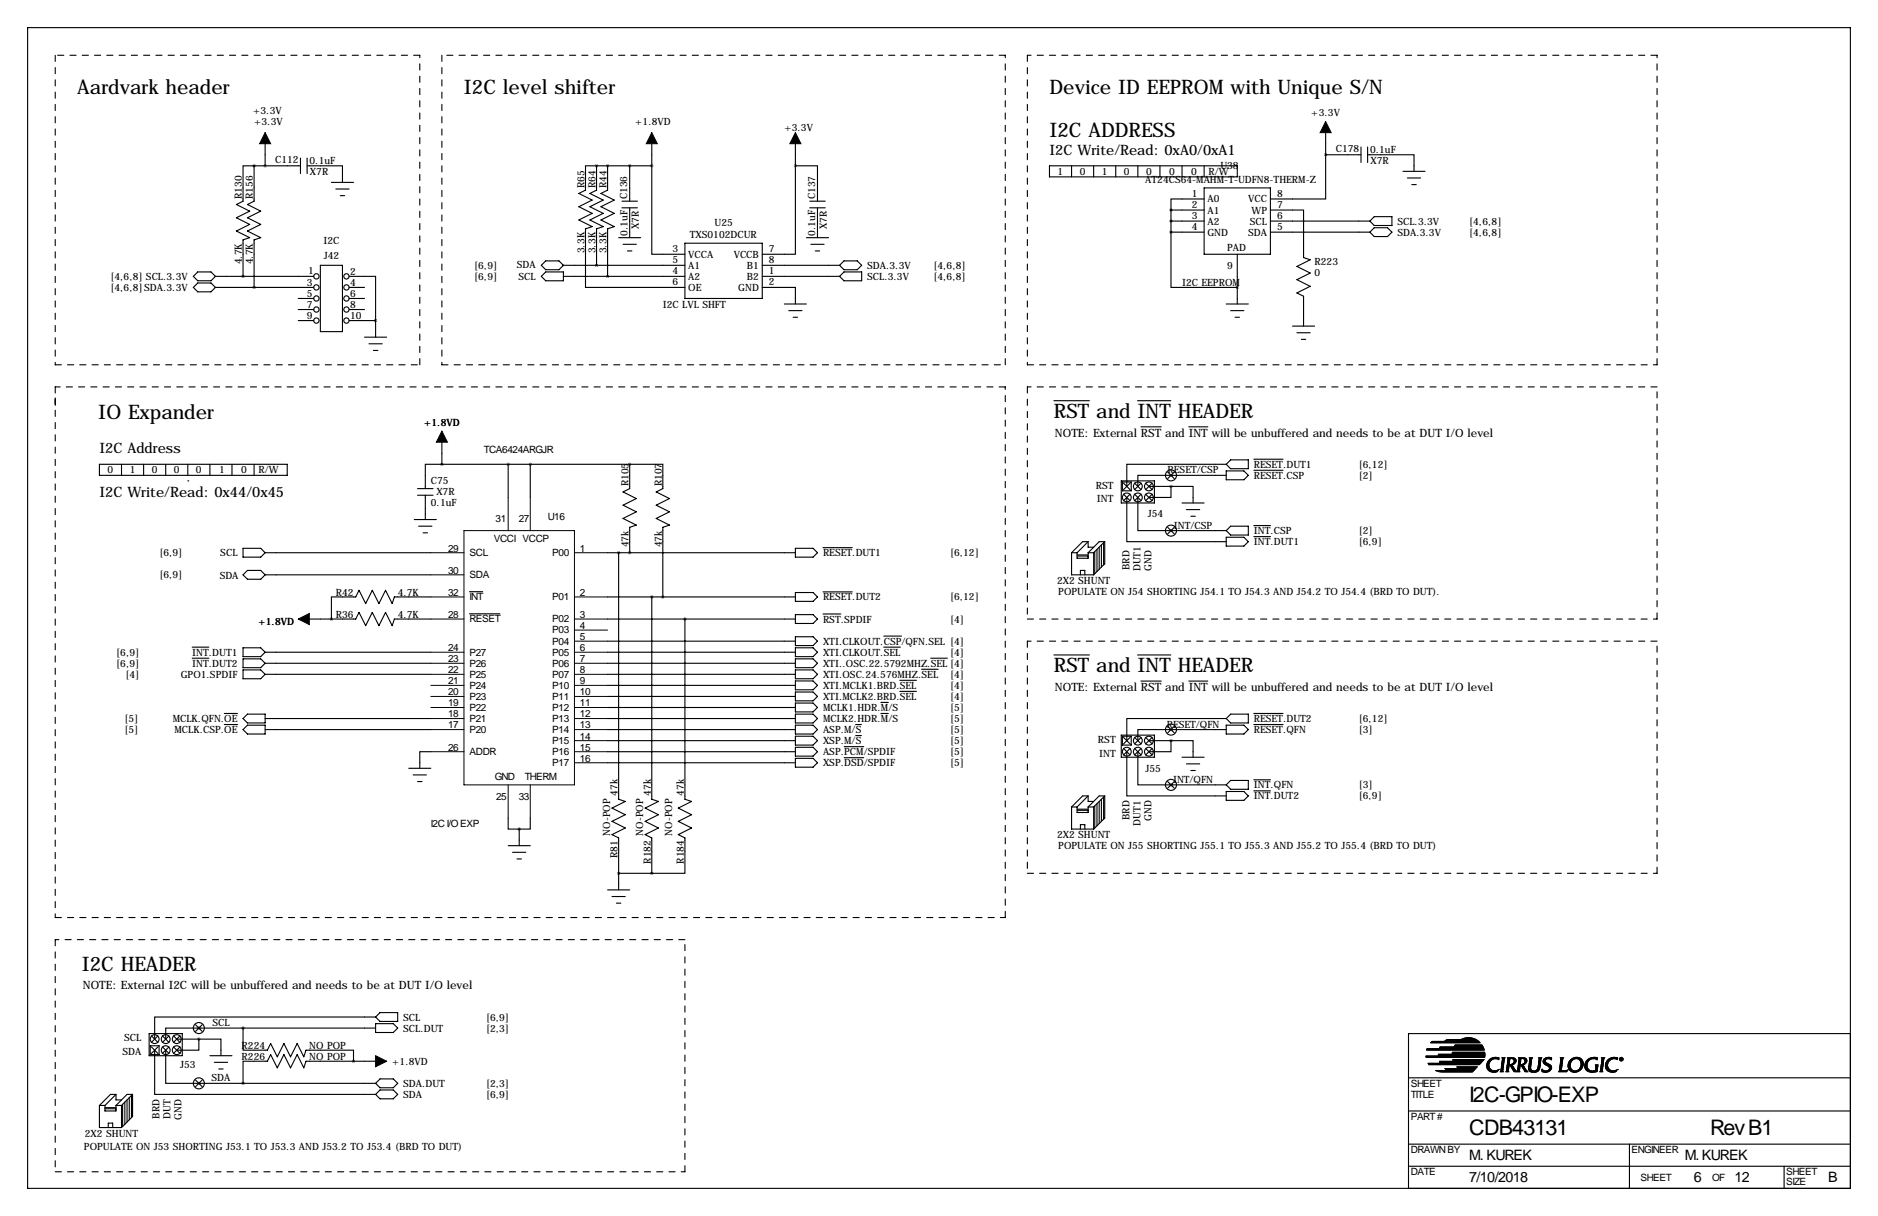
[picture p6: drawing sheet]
<svg xmlns="http://www.w3.org/2000/svg" width="432mm" height="279mm" viewBox="0 0 432 279" stroke-linecap="round" stroke-linejoin="round" font-family="sans-serif">
<defs><g id="words">
<g font-size="4.9">
<text x="337.8" y="253.1">I2C-GPIO-EXP</text>
<text x="337.8" y="260.7">CDB43131</text>
<text x="393.2" y="260.7">Rev B1</text>
</g>
<g font-size="4.6">
<text x="17.8" y="21.6">Aardvark header</text>
<text x="106.7" y="21.6">I2C level shifter</text>
<text x="241.3" y="21.6">Device ID EEPROM with Unique S/N</text>
<text x="241.3" y="31.5">I2C ADDRESS</text>
<text x="22.6" y="96.4">IO Expander</text>
<text x="242.3" y="96">RST and INT HEADER</text>
<text x="242.3" y="154.4">RST and INT HEADER</text>
<text x="18.8" y="223">I2C HEADER</text>
</g>
<g font-size="3.3">
<text x="241.3" y="35.7">I2C Write/Read: 0xA0/0xA1</text>
<text x="22.9" y="104">I2C Address</text>
<text x="22.9" y="114.2">I2C Write/Read: 0x44/0x45</text>
<text x="337.8" y="266.5">M. KUREK</text>
<text x="387.3" y="266.5">M. KUREK</text>
<text x="337.8" y="271.6">7/10/2018</text>
<text x="389.5" y="271.6">6</text>
<text x="398.8" y="271.6">12</text>
<text x="420.4" y="271.6">B</text>
</g>
<g font-size="2.6">
<text x="242.6" y="100.3">NOTE: External RST and INT will be unbuffered and needs to be at DUT I/O level</text>
<text x="242.6" y="158.8">NOTE: External RST and INT will be unbuffered and needs to be at DUT I/O level</text>
<text x="19" y="227.3">NOTE: External I2C will be unbuffered and needs to be at DUT I/O level</text>
</g>
<g font-size="2.3">
<text x="58.2" y="26.2">+3.3V</text>
<text x="58.4" y="28.7">+3.3V</text>
<text x="146" y="28.7">+1.8VD</text>
<text x="301.5" y="26.7">+3.3V</text>
<text x="180.3" y="30">+3.3V</text>
<text x="307.1" y="35">C178</text>
<text x="315" y="35.1">0.1uF</text>
<text x="63.3" y="37.5">C112</text>
<text x="71.2" y="37.6">0.1uF</text>
<text x="71.3" y="40.2">X7R</text>
<text x="243.2" y="40.2">1</text>
<text x="248.3" y="40.2">0</text>
<text x="253.3" y="40.2">1</text>
<text x="258.4" y="40.2">0</text>
<text x="263.3" y="42">AT24CS64-MAHM-T-UDFN8-THERM-Z</text>
<text x="263.5" y="40.2">0</text>
<text x="268.8" y="40.2">0</text>
<text x="273.9" y="40.2">0</text>
<text x="277.9" y="40.2">R/W</text>
<text x="280.6" y="38.9">U38</text>
<text x="315.1" y="37.7">X7R</text>
<text x="55.6" y="45.7" transform="rotate(-90 55.6 45.7)">R130</text>
<text x="58.2" y="45.7" transform="rotate(-90 58.2 45.7)">R156</text>
<text x="134.4" y="43.2" transform="rotate(-90 134.4 43.2)">R65</text>
<text x="136.9" y="43.2" transform="rotate(-90 136.9 43.2)">R64</text>
<text x="139.4" y="43.2" transform="rotate(-90 139.4 43.2)">R44</text>
<text x="144.2" y="45.8" transform="rotate(-90 144.2 45.8)">C136</text>
<text x="187.4" y="45.8" transform="rotate(-90 187.4 45.8)">C137</text>
<text x="274" y="45.2">1</text>
<text x="274" y="47.8">2</text>
<text x="277.6" y="46.5">A0</text>
<text x="287" y="46.5">VCC</text>
<text x="293.6" y="45.2">8</text>
<text x="293.6" y="47.8">7</text>
<text x="146.9" y="52.6" transform="rotate(-90 146.9 52.6)">X7R</text>
<text x="164.3" y="51.9">U25</text>
<text x="190.1" y="52.6" transform="rotate(-90 190.1 52.6)">X7R</text>
<text x="274" y="50.3">3</text>
<text x="274" y="52.8">4</text>
<text x="277.6" y="49.1">A1</text>
<text x="277.6" y="51.6">A2</text>
<text x="287.4" y="51.6">SCL</text>
<text x="287.8" y="49.1">WP</text>
<text x="293.6" y="50.3">6</text>
<text x="293.6" y="52.8">5</text>
<text x="321.3" y="51.6">SCL.3.3V</text>
<text x="337.8" y="51.6">[4,6,8]</text>
<text x="74.4" y="56">I2C</text>
<text x="74.4" y="59.4">J42</text>
<text x="134.4" y="58.2" transform="rotate(-90 134.4 58.2)">3.3K</text>
<text x="136.9" y="58.2" transform="rotate(-90 136.9 58.2)">3.3K</text>
<text x="139.4" y="58.2" transform="rotate(-90 139.4 58.2)">3.3K</text>
<text x="144.3" y="54.2" transform="rotate(-90 144.3 54.2)">0.1uF</text>
<text x="154.6" y="57.9">3</text>
<text x="158.2" y="59.2">VCCA</text>
<text x="158.6" y="54.6">TXS0102DCUR</text>
<text x="168.7" y="59.2">VCCB</text>
<text x="176.8" y="57.9">7</text>
<text x="187.5" y="54.2" transform="rotate(-90 187.5 54.2)">0.1uF</text>
<text x="277.6" y="54.1">GND</text>
<text x="282.2" y="57.7">PAD</text>
<text x="287" y="54.1">SDA</text>
<text x="321.3" y="54.1">SDA.3.3V</text>
<text x="337.8" y="54.1">[4,6,8]</text>
<text x="25.4" y="64.3">[4,6,8] SCL.3.3V</text>
<text x="55.6" y="60.8" transform="rotate(-90 55.6 60.8)">4.7K</text>
<text x="58.2" y="60.8" transform="rotate(-90 58.2 60.8)">4.7K</text>
<text x="70.6" y="65.7">3</text>
<text x="70.8" y="63">1</text>
<text x="80.5" y="63.1">2</text>
<text x="80.5" y="65.7">4</text>
<text x="109" y="61.8">[6,9]</text>
<text x="109" y="64.3">[6,9]</text>
<text x="118.8" y="61.5">SDA</text>
<text x="119.2" y="64.3">SCL</text>
<text x="154.6" y="60.5">5</text>
<text x="154.6" y="63">4</text>
<text x="154.6" y="65.5">6</text>
<text x="158.2" y="61.8">A1</text>
<text x="158.2" y="64.3">A2</text>
<text x="171.7" y="64.3">B2</text>
<text x="171.7" y="61.8">B1</text>
<text x="176.8" y="65.5">2</text>
<text x="176.8" y="63">1</text>
<text x="176.8" y="60.5">8</text>
<text x="199.4" y="64.3">SCL.3.3V</text>
<text x="199.4" y="61.8">SDA.3.3V</text>
<text x="214.6" y="64.3">[4,6,8]</text>
<text x="214.6" y="61.8">[4,6,8]</text>
<text x="271.8" y="65.6">I2C EEPROM</text>
<text x="282.2" y="61.8">9</text>
<text x="302.3" y="61">R223</text>
<text x="302.3" y="63.5">0</text>
<text x="25.4" y="66.8">[4,6,8]SDA.3.3V</text>
<text x="70.6" y="68.2">5</text>
<text x="70.6" y="70.8">7</text>
<text x="80.5" y="68.2">6</text>
<text x="80.5" y="70.8">8</text>
<text x="152.4" y="70.7">I2C LVL SHFT</text>
<text x="158.2" y="66.8">OE</text>
<text x="169.8" y="66.8">GND</text>
<text x="70.6" y="73.3">9</text>
<text x="80.5" y="73.3">10</text>
<text x="97.5" y="97.8">+1.8VD</text>
<text x="111.3" y="104.1">TCA6424ARGJR</text>
<text x="288.3" y="107.5">RESET.DUT1</text>
<text x="312.4" y="107.5">[6,12]</text>
<text x="24.7" y="108.8">0</text>
<text x="29.8" y="108.8">1</text>
<text x="34.9" y="108.8">0</text>
<text x="40" y="108.8">0</text>
<text x="45.1" y="108.8">0</text>
<text x="50.4" y="108.8">1</text>
<text x="55.5" y="108.8">0</text>
<text x="59.4" y="108.8">R/W</text>
<text x="99.1" y="111.3">C75</text>
<text x="100.3" y="113.8">X7R</text>
<text x="144.5" y="111.8" transform="rotate(-90 144.5 111.8)">R105</text>
<text x="152.1" y="111.8" transform="rotate(-90 152.1 111.8)">R107</text>
<text x="251.9" y="112.4">RST</text>
<text x="268.5" y="108.8">RESET/CSP</text>
<text x="288.3" y="110">RESET.CSP</text>
<text x="312.4" y="110">[2]</text>
<text x="99.1" y="116.4">0.1uF</text>
<text x="114" y="119.9">31</text>
<text x="119.3" y="119.9">27</text>
<text x="126" y="119.4">U16</text>
<text x="252.2" y="115.4">INT</text>
<text x="263.9" y="118.9">J54</text>
<text x="113.5" y="124.5">VCCI VCCP</text>
<text x="144.5" y="125.7" transform="rotate(-90 144.5 125.7)">47k</text>
<text x="152.1" y="125.7" transform="rotate(-90 152.1 125.7)">47k</text>
<text x="269.9" y="121.5">INT/CSP</text>
<text x="288.3" y="122.7">INT.CSP</text>
<text x="288.3" y="125.3">INT.DUT1</text>
<text x="312.4" y="122.7">[2]</text>
<text x="312.4" y="125.3">[6,9]</text>
<text x="36.6" y="127.8">[6,9]</text>
<text x="50.7" y="127.8">SCL</text>
<text x="103" y="126.7">29</text>
<text x="103" y="131.8">30</text>
<text x="107.9" y="127.8">SCL</text>
<text x="127" y="127.8">P00</text>
<text x="133.3" y="126.7">1</text>
<text x="189.2" y="127.8">RESET.DUT1</text>
<text x="218.4" y="127.8">[6,12]</text>
<text x="259.7" y="131" transform="rotate(-90 259.7 131)">BRD</text>
<text x="262.2" y="131.3" transform="rotate(-90 262.2 131.3)">DUT1</text>
<text x="264.8" y="131.2" transform="rotate(-90 264.8 131.2)">GND</text>
<text x="36.6" y="132.9">[6,9]</text>
<text x="50.5" y="133.1">SDA</text>
<text x="77.2" y="136.9">R42</text>
<text x="91.4" y="136.9">4.7K</text>
<text x="103" y="136.9">32</text>
<text x="107.9" y="132.8">SDA</text>
<text x="107.9" y="137.9">INT</text>
<text x="127" y="137.9">P01</text>
<text x="133.3" y="136.9">2</text>
<text x="189.2" y="138">RESET.DUT2</text>
<text x="218.4" y="138">[6,12]</text>
<text x="243" y="134.2">2X2 SHUNT</text>
<text x="243.3" y="136.7">POPULATE ON J54 SHORTING J54.1 TO J54.3 AND J54.2 TO J54.4 (BRD TO DUT).</text>
<text x="59.4" y="143.5">+1.8VD</text>
<text x="77.2" y="142">R36</text>
<text x="91.4" y="142">4.7K</text>
<text x="103" y="142">28</text>
<text x="107.9" y="143">RESET</text>
<text x="127" y="143">P02</text>
<text x="133.3" y="142">3</text>
<text x="189.2" y="143">RST.SPDIF</text>
<text x="218.4" y="143">[4]</text>
<text x="103" y="149.6">24</text>
<text x="127" y="145.5">P03</text>
<text x="127" y="148.1">P04</text>
<text x="133.3" y="144.5">4</text>
<text x="133.3" y="147.1">5</text>
<text x="133.3" y="149.6">6</text>
<text x="189.2" y="148.1">XTI.CLKOUT.CSP/QFN.SEL [4]</text>
<text x="26.7" y="150.7">[6,9]</text>
<text x="26.7" y="153.2">[6,9]</text>
<text x="28.8" y="155.7">[4]</text>
<text x="41.6" y="155.7">GPO1.SPDIF</text>
<text x="44.2" y="150.7">INT.DUT1</text>
<text x="44.2" y="153.2">INT.DUT2</text>
<text x="103" y="152.1">23</text>
<text x="103" y="154.7">22</text>
<text x="107.9" y="150.6">P27</text>
<text x="107.9" y="153.2">P26</text>
<text x="107.9" y="155.7">P25</text>
<text x="127" y="150.6">P05</text>
<text x="127" y="153.2">P06</text>
<text x="127" y="155.7">P07</text>
<text x="133.3" y="152.1">7</text>
<text x="133.3" y="154.7">8</text>
<text x="189.2" y="150.7">XTI.CLKOUT.SEL</text>
<text x="189.2" y="153.2">XTI..OSC.22.5792MHZ.SEL [4]</text>
<text x="189.2" y="155.7">XTI.OSC.24.576MHZ.SEL</text>
<text x="218.4" y="150.7">[4]</text>
<text x="218.4" y="155.7">[4]</text>
<text x="103" y="157.2">21</text>
<text x="103" y="159.8">20</text>
<text x="107.9" y="158.2">P24</text>
<text x="107.9" y="160.8">P23</text>
<text x="127" y="158.2">P10</text>
<text x="127" y="160.8">P11</text>
<text x="133.3" y="157.2">9</text>
<text x="133.3" y="159.8">10</text>
<text x="189.2" y="158.3">XTI.MCLK1.BRD.SEL</text>
<text x="189.2" y="160.8">XTI.MCLK2.BRD.SEL</text>
<text x="218.4" y="158.3">[4]</text>
<text x="218.4" y="160.8">[4]</text>
<text x="28.6" y="165.9">[5]</text>
<text x="39.7" y="165.9">MCLK.QFN.OE</text>
<text x="103" y="162.3">19</text>
<text x="103" y="164.8">18</text>
<text x="103" y="167.4">17</text>
<text x="107.9" y="163.3">P22</text>
<text x="107.9" y="165.9">P21</text>
<text x="127" y="163.3">P12</text>
<text x="127" y="165.9">P13</text>
<text x="133.3" y="162.3">11</text>
<text x="133.3" y="164.8">12</text>
<text x="133.3" y="167.4">13</text>
<text x="189.2" y="163.4">MCLK1.HDR.M/S</text>
<text x="189.2" y="165.9">MCLK2.HDR.M/S</text>
<text x="218.4" y="163.4">[5]</text>
<text x="218.4" y="165.9">[5]</text>
<text x="268.3" y="167.2">RESET/QFN</text>
<text x="288.3" y="165.9">RESET.DUT2</text>
<text x="312.4" y="165.9">[6,12]</text>
<text x="28.6" y="168.4">[5]</text>
<text x="40.1" y="168.4">MCLK.CSP.OE</text>
<text x="103" y="172.5">26</text>
<text x="107.9" y="168.4">P20</text>
<text x="107.9" y="173.5">ADDR</text>
<text x="127" y="168.4">P14</text>
<text x="127" y="170.9">P15</text>
<text x="127" y="173.5">P16</text>
<text x="133.3" y="169.9">14</text>
<text x="133.3" y="172.5">15</text>
<text x="189.2" y="168.4">ASP.M/S</text>
<text x="189.2" y="171">XSP.M/S</text>
<text x="189.2" y="173.5">ASP.PCM/SPDIF</text>
<text x="218.4" y="168.4">[5]</text>
<text x="218.4" y="171">[5]</text>
<text x="218.4" y="173.5">[5]</text>
<text x="252.5" y="170.8">RST</text>
<text x="252.7" y="173.8">INT</text>
<text x="288.3" y="168.4">RESET.QFN</text>
<text x="312.4" y="168.4">[3]</text>
<text x="113.8" y="179.3">GND</text>
<text x="120.6" y="179.3">THERM</text>
<text x="127" y="176">P17</text>
<text x="133.3" y="175">16</text>
<text x="189.2" y="176.1">XSP.DSD/SPDIF</text>
<text x="218.4" y="176.1">[5]</text>
<text x="263.4" y="177.3">J55</text>
<text x="269.7" y="179.9">INT/QFN</text>
<text x="114" y="183.9">25</text>
<text x="119.3" y="183.9">33</text>
<text x="142" y="182.9" transform="rotate(-90 142 182.9)">47k</text>
<text x="149.6" y="182.9" transform="rotate(-90 149.6 182.9)">47k</text>
<text x="157.2" y="182.9" transform="rotate(-90 157.2 182.9)">47k</text>
<text x="288.3" y="181.1">INT.QFN</text>
<text x="288.3" y="183.7">INT.DUT2</text>
<text x="312.4" y="181.1">[3]</text>
<text x="312.4" y="183.7">[6,9]</text>
<text x="99.1" y="190">I2C I/O EXP</text>
<text x="259.7" y="188.4" transform="rotate(-90 259.7 188.4)">BRD</text>
<text x="262.2" y="189.7" transform="rotate(-90 262.2 189.7)">DUT1</text>
<text x="264.8" y="188.6" transform="rotate(-90 264.8 188.6)">GND</text>
<text x="140.3" y="192" transform="rotate(-90 140.3 192)">NO-POP</text>
<text x="142" y="197.1" transform="rotate(-90 142 197.1)">R81</text>
<text x="147.9" y="192" transform="rotate(-90 147.9 192)">NO-POP</text>
<text x="154.5" y="192" transform="rotate(-90 154.5 192)">NO-POP</text>
<text x="243" y="192.6">2X2 SHUNT</text>
<text x="243.3" y="195.2">POPULATE ON J55 SHORTING J55.1 TO J55.3 AND J55.2 TO J55.4 (BRD TO DUT)</text>
<text x="149.6" y="198.4" transform="rotate(-90 149.6 198.4)">R182</text>
<text x="157.2" y="198.4" transform="rotate(-90 157.2 198.4)">R184</text>
<text x="28.6" y="239.3">SCL</text>
<text x="48.8" y="235.8">SCL</text>
<text x="92.7" y="237">SCL.DUT</text>
<text x="92.7" y="234.5">SCL</text>
<text x="111.8" y="237">[2,3]</text>
<text x="111.8" y="234.5">[6,9]</text>
<text x="28.2" y="242.3">SDA</text>
<text x="41.4" y="245.5">J53</text>
<text x="55.6" y="241">R224</text>
<text x="55.6" y="243.6">R226</text>
<text x="71.1" y="241">NO POP</text>
<text x="71.1" y="243.6">NO POP</text>
<text x="90.2" y="244.6">+1.8VD</text>
<text x="48.6" y="248.5">SDA</text>
<text x="92.7" y="249.7">SDA.DUT</text>
<text x="111.8" y="249.7">[2,3]</text>
<text x="324.4" y="249.7">SHEET</text>
<text x="36.7" y="257" transform="rotate(-90 36.7 257)">BRD</text>
<text x="39.2" y="257" transform="rotate(-90 39.2 257)">DUT</text>
<text x="41.7" y="257.3" transform="rotate(-90 41.7 257.3)">GND</text>
<text x="92.7" y="252.3">SDA</text>
<text x="111.8" y="252.3">[6,9]</text>
<text x="324.4" y="257.3">PART #</text>
<text x="324.4" y="252.2">TITLE</text>
<text x="19.5" y="261.2">2X2 SHUNT</text>
<text x="19.3" y="264.2">POPULATE ON J53 SHORTING J53.1 TO J53.3 AND J53.2 TO J53.4 (BRD TO DUT)</text>
<text x="324.4" y="264.9">DRAWN BY</text>
<text x="375.2" y="264.9">ENGINEER</text>
<text x="324.4" y="270">DATE</text>
<text x="377.2" y="271.3">SHEET</text>
<text x="393.7" y="271.3">OF</text>
<text x="410.7" y="270">SHEET</text>
<text x="410.7" y="272.3">SIZE</text>
</g>
</g></defs>
<g fill="none" stroke="#000" stroke-width=".23">
<path d="M116.8 114.3v7.6M121.9 114.3v7.6M99.1 127h7.6M99.1 132.1h7.6M99.1 137.2h7.6M106.7 121.9h25.4v58.4h-25.4zM132.1 127h7.6M132.1 137.2h7.6M99.1 142.2h7.6M99.1 149.9h7.6M99.1 152.4h7.6M99.1 154.9h7.6"/>
<path d="M99.1 157.5h7.6M132.1 142.2h7.6M132.1 149.9h7.6M132.1 152.4h7.6M132.1 154.9h7.6M132.1 157.5h7.6M132.1 144.8h7.6M132.1 147.3h7.6M99.1 160h7.6M99.1 162.6h7.6M99.1 165.1h7.6M99.1 167.6h7.6"/>
<path d="M99.1 172.7h7.6M132.1 160h7.6M132.1 162.6h7.6M132.1 165.1h7.6M132.1 167.6h7.6M132.1 172.7h7.6M132.1 170.2h7.6M132.1 175.3h7.6M116.8 180.3v7.7M121.9 180.3v7.7M328.9 239.6h11.5M328.9 239.6h11.4"/>
<path d="M329 239.5h11.3M329 239.5h11.2M329.1 239.4h11.1M329.1 239.4h11M329.2 239.3h10.9M332.1 239.2h7.9M332.2 239.2h7.7M332.3 239.1h7.5M332.4 239h7.3M332.5 239h7.1M332.6 238.9h6.9M332.7 238.9h6.7"/>
<path d="M336 238.8h3.2M336.2 238.7h2.9M336.3 238.7h2.7M336.4 238.6h2.5M336.5 238.6h2.2M336.8 238.5h1.7M337 238.5h1.4M327.9 242.8h13.5M327.9 242.7h13.5M327.9 242.6h13.5M327.9 243h13.5M327.9 242.9h13.5"/>
<path d="M328 241.3h13.3M328 241.2h13.3M328.1 241.1h13.1M328.1 241h13.1M328.1 240.9h13.1M328.3 244.3h12.2M328.4 244.4h12M328.4 244.3h12M328.4 244.4h11.9M328.5 244.7h11.6M328.5 244.6h11.7M330 246h8.9"/>
<path d="M330.1 246h8.7M330.3 246.1h8.5M330.4 246.1h8.3M330.6 246.2h8.1M330.7 246.2h7.9M330.7 242.6h10.7M330.7 242.5h10.7M330.7 242.4h10.7M330.7 242.3h10.7M330.7 242.2h10.7M331 243.9h9.8M331 243.8h9.9"/>
<path d="M331 240.9h10.1M331 240.8h10.1M331 244h9.7M331 240.7h10.1M331.1 244.1h9.5M331.1 244h9.6M331.1 240.7h10M331.1 240.6h10M331.1 244.2h9.4M331.1 244.2h9.5M331.1 240.5h9.9M331.3 246.3h7.2"/>
<path d="M332.2 245.5h7.1M332.2 245.6h7M332.3 245.6h6.9M332.3 245.7h6.8M332.4 245.7h6.7M332.5 245.8h6.6M332.6 245.8h6.4M332.7 245.9h6.2M333.9 242.2h7.5M333.9 242.1h7.5M333.9 242h7.5M333.9 241.9h7.5"/>
<path d="M333.9 241.8h7.5M334 241.8h7.4M334 243.4h7.3M334.1 243.6h7M334.1 243.5h7.1M334.1 243.7h6.9M334.2 243.8h6.7M334.3 240.5h6.7M334.4 240.4h6.5M334.4 240.3h6.5M334.5 240.3h6.4M334.5 240.2h6.3"/>
<path d="M334.6 240.1h6.1M334.9 245.1h4.8M335 245.2h4.6M335.1 245.3h4.4M335.2 245.4h4.2M335.3 245.5h4M340.3 244.5l-11.8 .1M341.1 243.6l-7 .1M341.8 245.2h.6M341.8 245.1h.6M341.8 245h.6M341.8 244.9h.5"/>
<path d="M341.8 244.8h.5M341.8 244.7h.5M341.8 244.6h.5M341.9 245.4h.6M341.9 245.3h.6M341.9 245.3h.5M341.9 244.5h.4M341.9 244.4h.5M341.9 244.3h.5M341.9 245.6h.7M341.9 245.5h.7M341.9 245.5h.6"/>
<path d="M341.9 244.2h.5M342 245.6h.7M342 244.1h.5M342 245.7h.8M342 245.7h.7M342 244h.6M342.1 245.8h.7M342.1 243.9h.5M342.1 245.8l.9 .1M342.1 243.8h.6M342.2 245.9h.9M342.2 243.8h.5"/>
<path d="M342.2 243.7h.5M342.2 246h1M342.3 246h2.1M342.3 243.6h.7M342.4 246.1h2M342.4 243.5h.6M342.4 243.5h.7M342.5 243.4h.7M342.5 246.2h1.8M342.5 244l-.5 .1M342.5 243.4h.8M342.6 243.3h.9"/>
<path d="M342.6 246.2h1.7M342.6 243.3h2M342.7 243.2h1.9M342.9 243.6l-.7 .1M342.9 243.1h1.8M343 246.3h1.1M343.1 243.1h1.6M343.2 246.4h.7M343.2 243h1.4M343.4 243h1M343.7 242.9h.3M344 246h.4"/>
<path d="M344.2 245.9h.3M344.2 243.3h.4M344.4 243.4h.2M344.5 245.8h.1M344.5 243.4h.1M344.6 245.8l-.3 .1M344.6 243.5h.1M344.6 245.7h.1M344.9 246.3h.8M345 246.2h.6M345 246.1h.6M345.1 246.1h.5"/>
<path d="M345.1 246h.4M345.1 245.9h.4M345.1 245.8h.4M345.1 245.8h.5M345.1 245.7h.5M345.1 245.6h.5M345.1 245.5h.5M345.2 245.5h.4M345.2 245.4h.4M345.2 245.3h.4M345.2 245.2h.4M345.2 245.1h.4"/>
<path d="M345.2 245h.5M345.2 244.9h.5M345.2 244.8h.5M345.3 244.7h.4M345.3 244.6h.4M345.3 244.5h.4M345.3 244.4h.4M345.3 244.3h.4M345.3 243h.8M345.3 244.2h.5M345.3 244.1h.5M345.3 244h.5"/>
<path d="M345.3 243.9h.5M345.3 243.1h.7M345.4 243.9h.4M345.4 243.8h.4M345.4 243.7h.4M345.4 243.6h.4M345.4 243.5h.4M345.4 243.2h.5M345.4 243.1h.6M345.4 243.4h.4M345.4 243.4h.5M345.4 243.3h.5"/>
<path d="M346.2 246.3h.8M346.3 246.2h.6M346.3 246.1h.6M346.4 246.1h.5M346.4 246h.5M346.4 245.9h.5M346.4 245.8h.5M346.4 245.7h.5M346.5 245.6h.4M346.5 245.5h.4M346.5 245.4h.4M346.5 245.3h.4"/>
<path d="M346.5 245.2h.4M346.5 245.1h.5M346.5 245h.5M346.5 244.9h.5M346.5 244.8h.5M346.6 244.7h.4M346.6 244.6h.4M346.6 244.5h.4M346.6 244.4h.4M346.6 243h1.4M346.6 244.3h.4M346.6 244.2h.5"/>
<path d="M346.6 244.1h.5M346.6 244h.5M346.6 243.1h1.5M346.7 243.9h.4M346.7 243.8h.4M346.7 243.7h.4M346.7 243.6h.4M346.7 243.2h1.7M346.7 243.1h1.5M346.7 243.5h.5M346.7 243.4h.5M346.7 243.3h.5"/>
<path d="M347.2 244.6h.7M347.2 244.8h.5M347.2 244.7h.5M347.2 244.7h.6M347.3 244.9h.5M347.3 244.8h.4M347.4 245.1h.5M347.4 245h.5M347.4 245.2h.6M347.5 245.3h.5M347.5 245.2h.5M347.6 245.4h.5"/>
<path d="M347.6 245.5h.5M347.7 245.6h.5M347.7 245.5h.5M347.7 244.4h.5M347.7 245.7h.6M347.7 243.3h.7M347.8 245.7h.5M347.8 244.4h.4M347.8 245.8l.6 .1M347.8 245.8h.5M347.8 244.3h.5M347.8 243.3h.7"/>
<path d="M347.9 244.3h.4M347.9 246h.6M347.9 245.9h.6M347.9 244.2h.5M347.9 243.4h.6M348 246h.6M348 244.2h.4M348 243.4h.5M348 246.1h.7M348 246.1h.6M348 244.1h.5M348 243.5h.6"/>
<path d="M348 243.5h.5M348.1 246.2h.6M348.1 243.6h.5M348.1 246.2l1.4 .1M348.1 244.5l-.7 .1M348.1 244h.4M348.1 243.9h.4M348.1 243.9h.5M348.1 243.8h.5M348.1 243.7h.5M348.5 244l-.4 .1M348.8 246.2h.6"/>
<path d="M348.8 246.1h.6M348.9 246.1h.5M348.9 246h.5M348.9 245.9h.5M348.9 245.8h.5M348.9 245.7h.5M348.9 245.6h.5M349 245.6h.4M349 245.5h.5M349 245.4h.5M349 245.3h.5M349 245.2h.5"/>
<path d="M349 245.1h.5M349 245h.5M349 244.9h.5M349 244.8h.5M349.1 244.8h.4M349.1 244.7h.4M349.1 244.7h.5M349.1 244.6h.5M349.1 244.5h.5M349.1 244.4h.5M349.1 243h1.4M349.1 244.3h.5"/>
<path d="M349.1 244.2h.5M349.1 244.1h.5M349.1 244h.5M349.1 243.1h1.5M349.2 243.9h.4M349.2 243.9h.5M349.2 243.8h.5M349.2 243.7h.5M349.2 243.6h.5M349.2 243.2h1.7M349.2 243.1h1.5M349.2 243.5h.5"/>
<path d="M349.2 243.4h.5M349.2 243.3h.5M349.7 244.7h.7M349.7 244.6h.8M349.8 244.8h.4M349.8 244.7h.4M349.8 244.9h.5M349.8 244.8h.5M349.9 245h.5M349.9 244.9h.4M349.9 245.1h.5M350 245.2h.5"/>
<path d="M350 245.1h.5M350 245.3h.5M350.1 245.3h.4M350.1 245.4h.5M350.2 245.5h.5M350.2 245.5h.4M350.2 245.6h.5M350.2 244.4h.5M350.3 245.7h.5M350.3 245.6h.4M350.3 243.3h.6M350.3 244.4h.4"/>
<path d="M350.4 245.8l.5 .1M350.4 245.8h.4M350.4 244.3h.4M350.4 243.3h.6M350.5 246h.5M350.5 245.9h.5M350.5 244.2h.4M350.5 243.4h.5M350.5 246.1h.7M350.5 246.1h.6M350.5 246h.6M350.5 244.1h.5"/>
<path d="M350.5 243.5h.5M350.6 246.2h.6M350.6 244h.4M350.6 243.6h.5M350.6 243.5h.5M350.6 246.2l.8 .1M350.6 244.5l-.7 .1M350.6 243.9h.4M350.6 243.9h.5M350.6 243.8h.5M350.6 243.7h.5M351 244l-.4 .1"/>
<path d="M351.5 245.8h.5M351.5 245.7h.5M351.5 245.6h.5M351.5 245.5h.4M351.5 245.4h.4M351.5 245.3h.4M351.5 245.2h.4M351.5 245.1h.4M351.5 245.9h.7M351.5 245.8l.6 .1M351.5 245h.5M351.5 244.9h.5"/>
<path d="M351.5 244.8h.5M351.5 244.7h.5M351.6 246h.7M351.6 244.7h.4M351.6 244.6h.4M351.6 244.5h.4M351.6 244.4h.4M351.6 244.3h.4M351.6 243h.8M351.6 246.1h2.1M351.6 246h.9M351.6 244.2h.4"/>
<path d="M351.6 244.1h.5M351.6 244h.5M351.6 243.9h.5M351.6 243.8h.5M351.6 243.1h.7M351.7 246.1h2M351.7 243.8h.4M351.7 243.7h.4M351.7 243.6h.4M351.7 243.5h.4M351.7 243.2h.5M351.7 243.1h.6"/>
<path d="M351.7 246.2h1.9M351.7 243.4h.4M351.7 243.4h.5M351.7 243.3h.5M351.8 246.2h1.7M352 246.3h1.3M352.2 246.4h.9M352.9 246h.9M353.1 246h.7M353.2 245.9h.6M353.3 245.9h.6M353.4 245.8h.5"/>
<path d="M353.4 245.7h.6M353.5 245.7h.5M353.5 245.6h.5M353.5 245.5h.5M353.6 245.5h.4M353.6 245.4h.4M353.6 245.3h.5M353.6 245.2h.5M353.6 245.1h.5M353.7 245.1h.4M353.7 245h.4M353.7 244.9h.4"/>
<path d="M353.7 244.8h.4M353.7 244.7h.4M353.7 244.6h.5M353.7 244.5h.5M353.7 244.4h.5M353.7 244.3h.5M353.7 243h.8M353.8 244.2h.4M353.8 244.1h.4M353.8 244h.4M353.8 243.9h.4M353.8 243.1h.7"/>
<path d="M353.8 243.8h.5M353.8 243.7h.5M353.8 243.6h.5M353.8 243.2h.6M353.8 243.1h.6M353.9 243.5h.4M353.9 243.4h.4M353.9 243.3h.4M354.5 245.7h.1M354.5 245.8l.3 .1M354.5 245.8h.1M354.5 246.2h1.6"/>
<path d="M354.5 246.2h1.7M354.5 246.1h1.8M354.5 246h.8M354.5 246h.5M354.5 245.9h.4M354.8 246.3h1.1M354.8 244l.6 .1M354.8 244h.6M354.8 243.9h.5M354.8 243.8h.5M354.8 244.2h.8M354.8 244.1h.7"/>
<path d="M354.8 243.7h.5M354.8 243.6h.5M354.9 244.3h.9M354.9 244.2h.8M354.9 243.5h.5M354.9 244.3h1M354.9 243.4h.6M355 246.4h.7M355 244.4h1M355 243.4h.6M355 243.3h.7M355 244.4h1.1"/>
<path d="M355 243.3h1.8M355.1 244.5l1.1 .1M355.1 243.2h1.7M355.2 244.6h1.1M355.2 243.1h1.6M355.3 244.7h1.1M355.3 243.1h1.5M355.4 244.7h1.1M355.4 243h1.4M355.5 244.8h1M355.6 246h.8M355.6 244.8h1"/>
<path d="M355.6 243h1M355.7 244.9h.9M355.8 246h.7M355.8 244.9h.9M355.9 245.9h.6M355.9 245h.8M355.9 242.9h.4M356 245.1h.7M356.1 245.8h.5M356.1 245.1h.7M356.2 245.7h.4M356.2 245.2h.6"/>
<path d="M356.2 245.7h.5M356.2 245.6h.5M356.2 245.3h.6M356.3 245.5h.4M356.3 245.5h.5M356.3 245.4h.5M356.3 243.3h.5M356.5 243.4h.2M356.6 245.8l-.6 .1M356.6 243.4h.1M356.6 243.5h.1M356.7 243.5h.1"/>
<path d="M358.4 246.2h1.9M358.5 246.1h1.8M358.5 246h1.8M358.5 246h.9M358.5 245.9h.6M358.5 245.8h.5M358.6 245.8h.4M358.6 245.7h.4M358.6 245.7h.5M358.6 245.6h.5M358.6 245.5h.5M358.6 245.4h.5"/>
<path d="M358.6 245.3h.5M358.6 245.2h.5M358.6 245.1h.5M358.6 245h.5M358.7 244.9h.5M358.7 244.8h.5M358.7 244.7h.5M358.7 244.6h.5M358.7 243h.9M358.7 244.5h.5M358.7 244.4h.5M358.7 244.3h.5"/>
<path d="M358.7 244.2h.5M358.7 244.1h.5M358.8 244h.5M358.8 243.9h.5M358.8 243.8h.5M358.8 243.1h.6M358.8 243.1h.7M358.9 243.7h.4M358.9 243.6h.4M358.9 243.5h.4M358.9 243.4h.4M358.9 243.3h.5"/>
<path d="M359.3 244l-.5 .1M359.4 243.2h-.5M359.9 246h.5M360.2 245.9h.2M360.3 246.2l-2 .1M360.3 245.9h.1M360.4 245.8h.1M360.5 245.2h.6M360.5 245.1h.6M360.5 245.1h.5M360.5 245h.5M360.5 244.9h.5"/>
<path d="M360.5 244.8h.5M360.5 244.7h.5M360.5 244.6h.5M360.6 245.4h.6M360.6 245.3h.5M360.6 245.2h.5M360.6 244.4h.5M360.6 244.3h.5M360.6 245.5h.6M360.6 244.2h.5M360.7 245.6h.6M360.7 245.6h.5"/>
<path d="M360.7 244.1h.5M360.7 245.7h.6M360.7 244h.5M360.8 245.8h.6M360.8 243.9h.5M360.8 245.8l.7 .1M360.8 243.8h.5M360.9 245.9h.7M360.9 243.8h.5M360.9 246h.8M360.9 243.7h.5M361 246h.9"/>
<path d="M361 243.6h.6M361.1 246.1h2M361.1 244.5l-.5 .1M361.1 243.5h.5M361.1 246.1h1.9M361.1 243.5h.6M361.2 243.4h.6M361.2 246.2h1.7M361.2 244l-.5 .1M361.2 243.4h.7M361.3 246.2h1.6M361.3 243.3h.8"/>
<path d="M361.4 243.3h1M361.4 243.2h2.1M361.5 246.3h1.1M361.5 243.6l-.6 .1M361.6 243.1h1.8M361.7 246.4h.7M361.7 243.1h1.6M361.8 243h1.3M362 243h1M362.3 246h.9M362.3 242.9h.5M362.6 246h.7"/>
<path d="M362.6 243.3h1M362.7 245.9h.6M362.8 243.3h.8M362.9 245.8h.6M362.9 243.4h.8M363 245.7h.5M363 243.4h.7M363.1 245.7h.5M363.1 243.5h.6M363.1 245.6h.5M363.2 245.6h.4M363.2 245.5h.5"/>
<path d="M363.2 243.5h.6M363.2 243.6l.7 .1M363.2 243.6h.6M363.3 245.3h.5M363.3 243.8h.6M363.3 243.7h.6M363.4 245.2h.5M363.4 243.9h.5M363.4 243.8h.5M363.4 245.8l-.6 .1M363.4 245.1h.5M363.4 245h.5"/>
<path d="M363.4 244h.6M363.4 243.9h.6M363.5 244.9h.5M363.5 244.8h.5M363.5 244.2h.5M363.5 244.1h.5M363.5 244h.5M363.5 244.7h.5M363.5 244.6h.5M363.5 244.5h.5M363.5 244.4h.5M363.5 244.3h.5"/>
<path d="M363.8 245.4h-.5M364.4 245.3h.6M364.4 245.3h.5M364.4 245.2h.5M364.4 245.1h.5M364.4 245h.5M364.4 244.9h.5M364.4 244.8h.5M364.4 244.7h.5M364.4 244.6h.5M364.4 245.5h.6M364.4 245.4h.6"/>
<path d="M364.4 244.4h.5M364.4 244.3h.5M364.5 245.6h.7M364.5 245.5h.6M364.5 244.3h.4M364.5 244.2h.5M364.5 245.7h.7M364.5 244.1h.5M364.6 245.8h.7M364.6 245.7h.7M364.6 244h.5M364.6 245.8l.9 .1"/>
<path d="M364.6 243.9h.6M364.7 243.8h.5M364.7 245.9h.9M364.7 243.8h.6M364.7 243.7h.6M364.8 246h.9M364.8 246h1.2M364.9 246.1h2.3M364.9 243.6h.6M364.9 244.5l-.5 .1M364.9 243.5h.7M365 246.1h2.2"/>
<path d="M365 243.5h.6M365 243.4h.7M365.1 246.2h2.1M365.1 244l-.6 .1M365.1 243.4h.8M365.2 246.2h2M365.2 243.3h.8M365.3 243.3h2M365.4 243.2h1.9M365.4 243.6l-.6 .1M365.5 246.3h1.3M365.6 243.1h1.7"/>
<path d="M365.7 243.1h1.6M365.7 246.4h.8M365.8 243h1.5M366 243h1.2M366.3 246h.9M366.4 242.9h.4M366.7 246h.6M366.8 244.7h.6M366.8 245.9h.5M366.8 245.8h.5M366.8 245.7h.5M366.8 243.3h.4"/>
<path d="M366.9 245.6h.4M366.9 245.5h.4M366.9 245.4h.4M366.9 245.3h.4M366.9 244.8h.5M366.9 245.2h.5M366.9 245.1h.5M366.9 245h.5M366.9 244.9h.5M367 243.4h.2M367.1 243.4h.1M367.1 243.5h.1"/>
<path d="M367.2 243.5h.1M367.8 246.3h.8M367.9 246.2h.6M367.9 246.1h.6M367.9 246h.6M368 246h.5M368 245.9h.5M368 245.8h.5M368 245.7h.5M368 245.6h.5M368 245.5h.5M368 245.4h.5"/>
<path d="M368 245.3h.5M368.1 245.3h.4M368.1 245.2h.4M368.1 245.2h.5M368.1 245.1h.5M368.1 245h.5M368.1 244.9h.5M368.1 244.8h.5M368.1 244.7h.5M368.1 244.6h.5M368.1 243h.9M368.2 244.4h.4"/>
<path d="M368.2 244.4h.5M368.2 244.3h.5M368.2 244.2h.5M368.2 244.1h.5M368.2 244h.5M368.2 243.9h.5M368.2 243.8h.5M368.2 243.7h.5M368.2 243.1h.7M368.3 243.6h.5M368.3 243.5h.5M368.3 243.4h.5"/>
<path d="M368.3 243.3h.5M368.9 243.2h-.6M369.1 245.2h.6M369.1 245.1h.6M369.1 245h.6M369.1 244.9h.5M369.1 244.8h.5M369.1 244.7h.5M369.1 244.6h.5M369.2 245.4h.6M369.2 245.3h.6M369.2 245.3h.5"/>
<path d="M369.2 244.5h.5M369.2 244.4h.5M369.2 244.3h.5M369.2 245.5h.7M369.2 245.5h.6M369.2 244.2h.5M369.3 245.6h.7M369.3 245.6h.6M369.3 244.2h.4M369.3 244.1h.5M369.3 245.7h.8M369.3 245.7h.7"/>
<path d="M369.3 244h.6M369.4 245.8h.7M369.4 243.9h.5M369.4 245.8l.9 .1M369.4 243.8h.6M369.5 245.9h.9M369.5 243.8h.5M369.5 243.7h.6M369.6 246h.9M369.6 246h2.1M369.6 243.6h.6M369.7 246.1h2"/>
<path d="M369.7 243.5h.6M369.7 243.5h.7M369.8 243.4h.7M369.8 246.2h1.8M369.8 243.4h.8M369.9 243.3h.9M369.9 246.2h1.7M370 243.3h1.9M370 243.2h2M370.2 243.6l-.7 .1M370.2 246.3h1.1M370.2 243.1h1.8"/>
<path d="M370.3 243.1h1.7M370.4 246.4h.7M370.5 243h1.4M370.6 243h1.1M370.9 242.9h.4M371.2 246h.6M371.4 245.9h.4M371.4 243.3h.5M371.7 243.4h.2M371.8 245.8h.1M371.8 243.4h.1M371.9 245.8l-.3 .1"/>
<path d="M371.9 243.5h.1M371.9 245.7h.1M372.4 243.5h.1M372.4 243.4h.1M372.4 243.3h.1M372.4 243.6h.1M372.4 243.1h.1M372.5 243.6l.1 .1M372.5 243.2h-.1M372.5 243.1h.1M372.5 243h.1M372.6 243.7h.4"/>
<path d="M372.6 243h.4M372.6 243.8h.3M372.6 243.6h.1M372.6 243.5h.1M372.6 243.4h.1M372.6 243.4h.3M372.6 243.3h.1M372.6 243.1h.3M372.7 242.9h.1M372.8 243.5h.1M372.8 243.4h.1M372.8 243.3h.1"/>
<path d="M372.9 243.5h.1M372.9 243.6h.1M372.9 243.3h.1M372.9 243.2h.1M372.9 243.2h-.3M372.9 243h.1M373 243.7h.1M373 243.1h.1M373.1 243.6h.1M373.1 243.2h.1M373.1 243.1h.1M373.1 243.5h.1"/>
<path d="M373.1 243.4h.1M373.1 243.3h.1"/>
</g>
<g fill="none" stroke="#000" stroke-width=".25">
<path d="M6.3 6.4h419.1v266.6h-419.1zM58.4 38.1h-2.5v8.1l-1.5 .8 3 1.5-3 1.5 3 1.6-3 1.5 3 1.5-1.5 .5v8.4M58.4 38.1v8.1l-1.5 .8 3 1.5-3 1.5 3 1.6-3 1.5 3 1.5-1.5 .5v10.9M58.4 38.1h10.7M61 31.5v6.6M69.1 36.3v3.6M70.6 38.1h8.1v3.8M70.6 36.3v3.6M137.2 38.1h-2.6v5.6l-1.5 .7 3 1.6-3 1.5 3 1.5-3 1.5 3 1.6-1.5 .5v13.4h22.9M137.2 38.1h12.7M137.2 38.1v5.6l-1.6 .7 3.1 1.6-3.1 1.5 3.1 1.5-3.1 1.5 3.1 1.6-1.5 .5v8.4M139.7 38.1v5.6l-1.5 .7 3 1.6-3 1.5 3 1.5-3 1.5 3 1.6-1.5 .5v10.9"/>
<path d="M144.8 38.1v8.1M149.9 38.1v20.3h7.6M149.9 31.5v6.6M182.9 38.1h5.1v8.1M182.9 38.1v20.3h-7.6M182.9 31.5v6.6M241.3 38.1h43.2v2.5h-43.2zM246.4 38.1v2.5M251.5 38.1v2.5M256.5 38.1v2.5M261.6 38.1v2.5M266.7 38.1v2.5"/>
<path d="M271.8 38.1v2.5M276.9 38.1v2.5M304.8 35.6v10.1h-12.7M304.8 35.6h8.1M304.8 29v6.6M312.9 33.8v3.5M314.5 35.6h10.6v3.8M314.5 33.8v3.5M322.6 39.4h5.1M76.2 41.9h5.1M77.2 43.4h3.1M78.2 45h1"/>
<path d="M142.2 54.6h5.1M143 46.2h3.6M143 47.8h3.6M143.3 56.1h3M144.3 57.7h1M144.8 47.8v6.8M157.5 55.9h17.8v12.7h-17.8zM185.4 54.6h5.1M186.2 46.2h3.5M186.2 47.8h3.5M186.4 56.1h3.1M187.5 57.7h1"/>
<path d="M188 47.8v6.8M269.2 53.3v12.7h15.3M269.2 48.3h7.7M269.2 50.8h7.7M269.2 53.3h7.7M269.2 48.3v5M276.9 45.7h-7.7v2.6M276.9 43.2h15.2v15.2h-15.2zM284.5 58.4v11.4M292.1 48.3h7.6v10.9l1.5 .5-3 1.5 3 1.5-3 1.6 3 1.5-3 1.5 1.5 .8v6.8M292.1 50.8h22.9M292.1 53.3h22.9"/>
<path d="M316 49.8h4v2h-4l-1-1zM316 52.3h3l1 1-1 1.1h-3l-1-1.1zM323.6 40.9h3M324.6 42.4h1M44.4 63.5l1.1-1h3l1 1-1 1h-3zM44.4 66l1.1-1h3l1 1-1 1.1h-3zM49.5 63.5h22.6M49.5 66h22.6M68.6 68.6h3.5M68.6 71.1h3.5M68.6 73.7h3.5M73.7 61h5v15.2h-5z"/>
<path d="M80.3 63.5h6.1v10.2M80.3 66h3.5M80.3 68.6h3.5M80.3 71.1h3.5M80.3 73.7h6.1M83.8 77.5h5.1M84.8 79h3.1M86.4 73.7v3.8M124.5 63.5l1-1h4v2h-4zM129.5 61l-1-1.1h-3l-1 1.1 1 1h3l.9-1h28.1M129.5 63.5h28M175.3 66h7.6v3.8"/>
<path d="M175.3 61h17.7M175.3 63.5h17.7M180.3 69.8h5.1M181.4 71.4h3M182.4 72.9h1M193 63.5l1.1-1h4v2h-4zM193 61l1.1-1.1h3l1 1.1-1 1h-3zM281.9 69.8h5.1M283 71.4h3M284 72.9h1M297.2 74.9h5.1M298.2 76.5h3"/>
<path d="M299.2 78h1M85.9 80.5h1M242.3 92.1h8.2M261.6 92.1h7.6M262.3 98.1h4.7M273.3 98.1h4.4M22.9 106.7h43.1v2.5h-43.1zM27.9 106.7v2.5M33 106.7v2.5M38.1 106.7v2.5M43.2 110.5h.1M43.2 106.7v2.5"/>
<path d="M48.3 106.7v2.5M53.3 106.7v2.5M58.4 106.7v2.5M95.2 119.4h5.1M96 112.3h3.6M96 113.8h3.6M97.8 113.8v5.6M101.6 106.7h-3.8v5.6M101.6 106.7h43.2M101.6 100.1v6.6M116.8 106.7v7.6M121.9 106.7v7.6"/>
<path d="M144.8 106.7h7.6v5.6l-1.5 .7 3 1.6-3 1.5 3 1.5-3 1.5 3 1.6-1.5 .5v16M144.8 106.7v5.6l-1.5 .7 3 1.6-3 1.5 3 1.5-3 1.5 3 1.6-1.5 .5v5.8M257.8 110.5h7.6v5.1h-7.6zM258.1 110.7h2v2.1h-2zM258.3 111l1.5 1.5M258.3 113.5l1.5 1.6M259.1 114.3v10.2h22.8M259.8 111l-1.5 1.5M259.8 113.5l-1.5 1.6M260.9 113.5l1.5 1.6M260.9 111l1.5 1.5M261.6 114.3v7.6h7.6"/>
<path d="M262.4 111l-1.5 1.5M262.4 113.5l-1.5 1.6M263.4 113.5l1.5 1.6M263.4 111l1.5 1.5M264.2 111.8h5M264.9 111l-1.5 1.5M264.9 113.5l-1.5 1.6M268.5 108.5l1.5 1.5M269.2 111.8v2.5h-5M269.2 109.2h-7.6v2.6M269.2 111.8h5.1v3.8M269.2 109.2h.1"/>
<path d="M269.2 109.2h12.7M270 108.5l-1.5 1.5M271.8 115.6h5.1M272.8 117.1h3M273.8 118.6h1M281.9 106.7h-22.8v5.1M281.9 108.2h4.1l1 1-1 1h-4.1zM281.9 106.7l1.1-1h4v2h-4zM288.3 108.1h6.7M288.3 105.5h6.7M55.9 126h4l1.1 1-1.1 1h-4zM61 132.1l-1.1-1h-3l-1 1 1 1h3l1-1h38.2"/>
<path d="M61 127h38.1M96.3 120.9h3M97.3 122.4h1M99.1 137.2h-8.4l-.5 1.5-1.6-3.1-1.5 3.1-1.5-3.1-1.5 3.1-1.6-3.1-.7 1.6h-5.6v5M107.9 136h3.1M139.7 137.2h43.2M139.7 127h43.2M142.2 127v56.6l1.6 .5-3.1 1.6 3.1 1.5-3.1 1.5 3.1 1.5-3.1 1.6 1.5 .7v12M149.9 137.2v46.4l1.5 .5-3.1 1.6 3.1 1.5-3.1 1.5 3.1 1.5-3.1 1.6 1.6 .7v8.2M182.9 126h4l1.1 1-1.1 1h-4zM182.9 136.1h4l1.1 1.1-1.1 1h-4zM189.2 125.8h6.7"/>
<path d="M189.2 136h6.7M246.4 127v5.1h5.1M246.4 127h1.2M247.6 127.8h2.6M247.6 127v1.3h2.6v-1.3M247.6 127.5h2.6M248.4 132.1v-1h1v1M250.2 124.5h-1.3l-2.5 2.5M250.2 124.5v1.2h1.3M250.2 127h1.3M250.2 124.5l-2.6 2.5M251.5 127v5.1"/>
<path d="M251.7 126.7v5.1M252.2 126.2v5.1M252.7 125.7v5.1M253.2 125.2v5.1M253.7 124.7v5.1M254 124.5l-2.5 2.5M254 124.5h-1.3l-2.5 2.5M254 124.5v5l-2.5 2.6M268.5 121.2l1.5 1.5M269.2 121.9h.1M269.2 121.9h12.7M270 121.2l-1.5 1.5"/>
<path d="M281.9 123.4h4.1l1 1.1-1 1h-4.1zM283 120.9h4v2h-4l-1.1-1zM288.3 120.8h3.8M288.3 123.3h3.8M44.2 148.7h3.8M44.2 151.2h3.8M55.9 148.8h4l1.1 1.1-1.1 1h-4zM55.9 151.4h4l1.1 1-1.1 1h-4zM55.9 153.9h4l1.1 1-1.1 1.1h-4zM61 149.9h38.1M61 152.4h38.1M61 154.9h38.1"/>
<path d="M69.6 142.2h12.2l.7-1.5 1.6 3.1 1.5-3.1 1.5 3.1 1.5-3.1 1.6 3.1 .5-1.6h8.4M107.9 141h7M139.7 142.2h43.2M139.7 147.3h43.2M139.7 149.9h43.2M139.7 152.4h43.2M139.7 154.9h43.2M139.7 157.5h43.2M157.5 142.2v41.4l1.5 .5-3 1.6 3 1.5-3 1.5 3 1.5-3 1.6 1.5 .7v8.2h-7.6M182.9 141.2h4l1.1 1-1.1 1.1h-4zM182.9 146.3h4l1.1 1-1.1 1h-4zM182.9 148.8h4l1.1 1.1-1.1 1h-4z"/>
<path d="M182.9 151.4h4l1.1 1-1.1 1h-4zM182.9 153.9h4l1.1 1-1.1 1.1h-4zM182.9 156.5h4l1.1 1-1.1 1h-4zM182.9 159h4l1.1 1-1.1 1h-4zM189.2 141.1h4.1M203.2 146.2h4.1M203.2 148.7h3.8M206.9 156.3h3.8M206.9 158.9h3.8M211.9 153.8h3.8M214 151.2h3.8M242.3 150.5h8.2"/>
<path d="M261.6 150.5h7.6M262.3 156.5h4.7M273.3 156.5h4.4M51.6 163.9h3M51.6 166.5h3M55.9 167.6l1-1h4.1v2.1h-4.1zM56.9 164.1h4.1v2h-4.1l-1-1zM61 165.1h38.1M61 167.6h38.1M94 176.5h5.1M95 178.1h3M96 179.6h1"/>
<path d="M99.1 172.7h-2.6v3.8M139.7 160h43.2M139.7 162.6h43.2M139.7 165.1h43.2M139.7 167.6h43.2M139.7 170.2h43.2M139.7 172.7h43.2M139.7 175.3h43.2M182.9 169.2h4l1.1 1-1.1 1h-4zM182.9 161.5h4l1.1 1.1-1.1 1h-4zM182.9 164.1h4l1.1 1-1.1 1h-4zM182.9 166.6h4l1.1 1-1.1 1.1h-4z"/>
<path d="M182.9 171.7h4l1.1 1-1.1 1h-4zM182.9 174.2h4l1.1 1.1-1.1 1h-4zM194.1 171.6h4.5M194.1 174.1h4.5M196.7 166.5h1.4M196.7 169h1.4M202.5 161.4h1.8M202.5 163.9h1.8M257.8 168.9h7.6v5.1h-7.6zM258.1 169.2h2v2h-2zM258.3 169.4l1.5 1.5M258.3 172l1.5 1.5"/>
<path d="M259.1 172.7v10.2h22.8M259.8 169.4l-1.5 1.5M259.8 172l-1.5 1.5M260.9 172l1.5 1.5M260.9 169.4l1.5 1.5M261.6 172.7v7.6h7.6M262.4 169.4l-1.5 1.5M262.4 172l-1.5 1.5M263.4 172l1.5 1.5M263.4 169.4l1.5 1.5M264.2 170.2h5M264.9 169.4l-1.5 1.5"/>
<path d="M264.9 172l-1.5 1.5M268.5 179.6l1.5 1.5M268.5 166.9l1.5 1.5M269.2 170.2v2.5h-5M269.2 167.6h-7.6v2.6M269.2 170.2h5.1v3.8M269.2 167.6h.1M269.2 167.6h12.7M270 166.9l-1.5 1.5M270 179.6l-1.5 1.5M271.8 174h5.1M272.8 175.5h3"/>
<path d="M273.8 177h1M281.9 165.1h-22.8v5.1M281.9 166.6h4.1l1 1-1 1.1h-4.1zM283 179.3h4v2.1h-4l-1.1-1.1zM283 164.1h4v2h-4l-1.1-1zM288.3 163.9h6.7M288.3 166.5h6.7M288.3 179.2h3.8M116.8 188v2.5h2.6M116.8 194.3h5.1M117.9 195.8h3M118.9 197.4h1"/>
<path d="M119.4 190.5v3.8M121.9 188v2.5h-2.5M246.4 185.4v5.1h5.1M246.4 185.4h1.2M247.6 185.4v1.3h2.6v-1.3M247.6 186.2h2.6M247.6 185.9h2.6M248.4 190.5v-1h1v1M250.2 182.9v1.2h1.3M250.2 182.9h-1.3l-2.5 2.5M250.2 185.4h1.3M250.2 182.9l-2.6 2.5"/>
<path d="M251.5 185.4v5.1M251.7 185.2v5M252.2 184.7v5M252.7 184.1v5.1M253.2 183.6v5.1M253.7 183.1v5.1M254 182.9v5.1l-2.5 2.5M254 182.9l-2.5 2.5M254 182.9h-1.3l-2.5 2.5M269.2 180.3h.1M269.2 180.3h12.7M281.9 181.9h4.1l1 1-1 1h-4.1z"/>
<path d="M288.3 181.7h3.8M139.7 204.5h5.1M140.7 206h3.1M141.7 207.5h1M142.2 200.7h7.7M34.3 237.5h7.6v5.1h-7.6zM34.8 238l1.5 1.5M36.3 238l-1.5 1.5M37.3 238l1.6 1.5M38.9 238l-1.6 1.5M39.9 238l1.5 1.5M40.6 238.8h5.1"/>
<path d="M41.4 238l-1.5 1.5M45 235.5l1.5 1.5M45.7 238.8v2.5h-5.1M45.7 236.2h-7.6v2.6M45.7 238.8h5.1v3.8M45.7 236.2h.1M45.7 236.2h40.7M46.5 235.5l-1.5 1.5M55.9 236.2v5.1h5.6l.7-1.5 1.6 3 1.5-3 1.5 3 1.5-3 1.5 3 .6-1.5h10.9v2.5M86.4 233.7h-50.8v5.1M86.4 235.2h4l1 1-1 1h-4zM86.4 233.7l1-1h4v2h-4z"/>
<path d="M425.4 237.5h-101.6v35.5M22.9 254v5.1h5M22.9 254h1.2M24.1 254v1.3h2.6v-1.3M24.1 254.8h2.6M24.1 254.5h2.6M24.9 259.1v-1h1v1M26.7 251.5h-1.3l-2.5 2.5M26.7 251.5v1.2h1.2M26.7 254h1.2M26.7 251.5l-2.6 2.5M27.9 254v5.1"/>
<path d="M28.2 253.7v5.1M28.7 253.2v5.1M29.2 252.7v5.1M29.7 252.2v5.1M30.2 251.7v5.1M30.5 251.5l-2.6 2.5M30.5 251.5h-1.3l-2.5 2.5M30.5 251.5v5l-2.6 2.6M34.5 240.3h2.1v2h-2.1zM34.8 240.5l1.5 1.6M35.6 241.3v10.2h50.8M36.3 240.5l-1.5 1.6"/>
<path d="M37.3 240.5l1.6 1.6M38.1 241.3v7.6h7.6M38.9 240.5l-1.6 1.6M39.9 240.5l1.5 1.6M41.4 240.5l-1.5 1.6M45 248.2l1.5 1.5M45.7 248.9h.1M45.7 248.9h40.7M46.5 248.2l-1.5 1.5M48.3 242.6h5M49.3 244.1h3M50.3 245.6h1"/>
<path d="M87.4 247.9h3l1 1-1 1h-3l-1-1zM87.4 250.4h3l1 1.1-1 1h-3l-1-1zM87.9 243.8h-17.5l-.6 1.6-1.5-3.1-1.5 3.1-1.5-3.1-1.5 3.1-1.6-3.1-.7 1.5h-5.6v5.1M323.8 255.3h101.6M323.8 247.6h101.6M323.8 268h101.6M323.8 262.9h101.6M374.6 262.9v10.1M410.2 268v5"/>
<circle cx="72.7" cy="63.5" r=".61"/>
<circle cx="72.7" cy="68.6" r=".61"/>
<circle cx="72.7" cy="66" r=".61"/>
<circle cx="72.7" cy="71.1" r=".61"/>
<circle cx="72.7" cy="73.7" r=".61"/>
<circle cx="79.7" cy="63.5" r=".61"/>
<circle cx="79.7" cy="68.6" r=".61"/>
<circle cx="79.7" cy="66" r=".61"/>
<circle cx="79.7" cy="73.7" r=".61"/>
<circle cx="79.7" cy="71.1" r=".61"/>
<circle cx="259.1" cy="114.3" r="1.02"/>
<circle cx="261.6" cy="114.3" r="1.02"/>
<circle cx="261.6" cy="111.8" r="1.02"/>
<circle cx="264.2" cy="114.3" r="1.02"/>
<circle cx="264.2" cy="111.8" r="1.02"/>
<circle cx="269.2" cy="109.2" r="1.27"/>
<circle cx="269.2" cy="121.9" r="1.27"/>
<circle cx="259.1" cy="172.7" r="1.02"/>
<circle cx="261.6" cy="170.2" r="1.02"/>
<circle cx="261.6" cy="172.7" r="1.02"/>
<circle cx="264.2" cy="172.7" r="1.02"/>
<circle cx="264.2" cy="170.2" r="1.02"/>
<circle cx="269.2" cy="167.6" r="1.27"/>
<circle cx="269.2" cy="180.3" r="1.27"/>
<circle cx="35.6" cy="238.8" r="1.02"/>
<circle cx="38.1" cy="238.8" r="1.02"/>
<circle cx="40.6" cy="238.8" r="1.02"/>
<circle cx="45.7" cy="236.2" r="1.27"/>
<circle cx="38.1" cy="241.3" r="1.02"/>
<circle cx="40.6" cy="241.3" r="1.02"/>
<circle cx="45.7" cy="248.9" r="1.27"/>
</g>
<g fill="none" stroke="#000" stroke-width=".25" stroke-dasharray="1.4 1.4">
<path d="M12.7 12.7v71.1M96.5 12.7h-83.8M101.6 12.7v71.1M231.1 12.7h-129.5M236.2 12.7v71.1M381 12.7h-144.8M12.7 91.4v119.4M12.7 88.9v5.1M12.7 83.8h83.8M96.5 83.8v-71.1M101.6 83.8h129.5M231.1 88.9h-218.4"/>
<path d="M231.1 83.8v-71.1M236.2 83.8h144.8M236.2 88.9v53.3M381 83.8v-71.1M381 88.9h-144.8M236.2 142.2h144.8M236.2 147.3v53.4M381 142.2v-53.3M381 147.3h-144.8M12.7 210.8h218.4M12.7 215.9v53.3M157.5 215.9h-144.8"/>
<path d="M231.1 210.8v-121.9M236.2 200.7h144.8M381 200.7v-53.4M12.7 269.2h144.8M157.5 269.2v-53.3"/>
</g>
<path d="M61 30.5l1.2 2.5h-2.5zM149.9 30.5l1.2 2.5h-2.5zM182.9 30.5l1.2 2.5h-2.5zM304.8 27.9l1.3 2.6h-2.6zM101.6 99.1l1.3 2.5h-2.6zM68.6 142.2l2.5-1.2v2.5zM86.4 242.6l2.5 1.2-2.5 1.3z" fill="#000" stroke="#000" stroke-width=".23"/>
<path d="M116.8 106.7a.05 .05 0 0 0 .1 0 .05 .05 0 0 0-.1 0zM86.3 73.7a.05 .05 0 0 0 .1 0 .05 .05 0 0 0-.1 0zM60.9 38.1a.05 .05 0 0 0 .1 0 .05 .05 0 0 0-.1 0zM149.8 38.1a.05 .05 0 0 0 .1 0 .05 .05 0 0 0-.1 0zM137.1 61a.05 .05 0 0 0 .1 0 .05 .05 0 0 0-.1 0zM137.1 38.1a.05 .05 0 0 0 .1 0 .05 .05 0 0 0-.1 0zM142.2 127a.05 .05 0 0 0 .1 0 .05 .05 0 0 0-.1 0zM149.8 137.2a.05 .05 0 0 0 .1 0 .05 .05 0 0 0-.1 0zM142.2 200.7a.05 .05 0 0 0 .1 0 .05 .05 0 0 0-.1 0zM149.8 200.7a.05 .05 0 0 0 .1 0 .05 .05 0 0 0-.1 0zM269.2 111.8a.05 .05 0 0 0 .1 0 .05 .05 0 0 0-.1 0zM269.2 109.2a.05 .05 0 0 0 .1 0 .05 .05 0 0 0-.1 0zM269.2 121.9a.05 .05 0 0 0 .1 0 .05 .05 0 0 0-.1 0zM269.2 53.3a.05 .05 0 0 0 .1 0 .05 .05 0 0 0-.1 0zM269.2 48.3a.05 .05 0 0 0 .1 0 .05 .05 0 0 0-.1 0zM269.2 50.8a.05 .05 0 0 0 .1 0 .05 .05 0 0 0-.1 0zM269.2 170.2a.05 .05 0 0 0 .1 0 .05 .05 0 0 0-.1 0zM269.2 167.6a.05 .05 0 0 0 .1 0 .05 .05 0 0 0-.1 0zM269.2 180.3a.05 .05 0 0 0 .1 0 .05 .05 0 0 0-.1 0z" fill="#000" stroke="#000" stroke-width=".63"/>
<use href="#words"/>
</svg>
